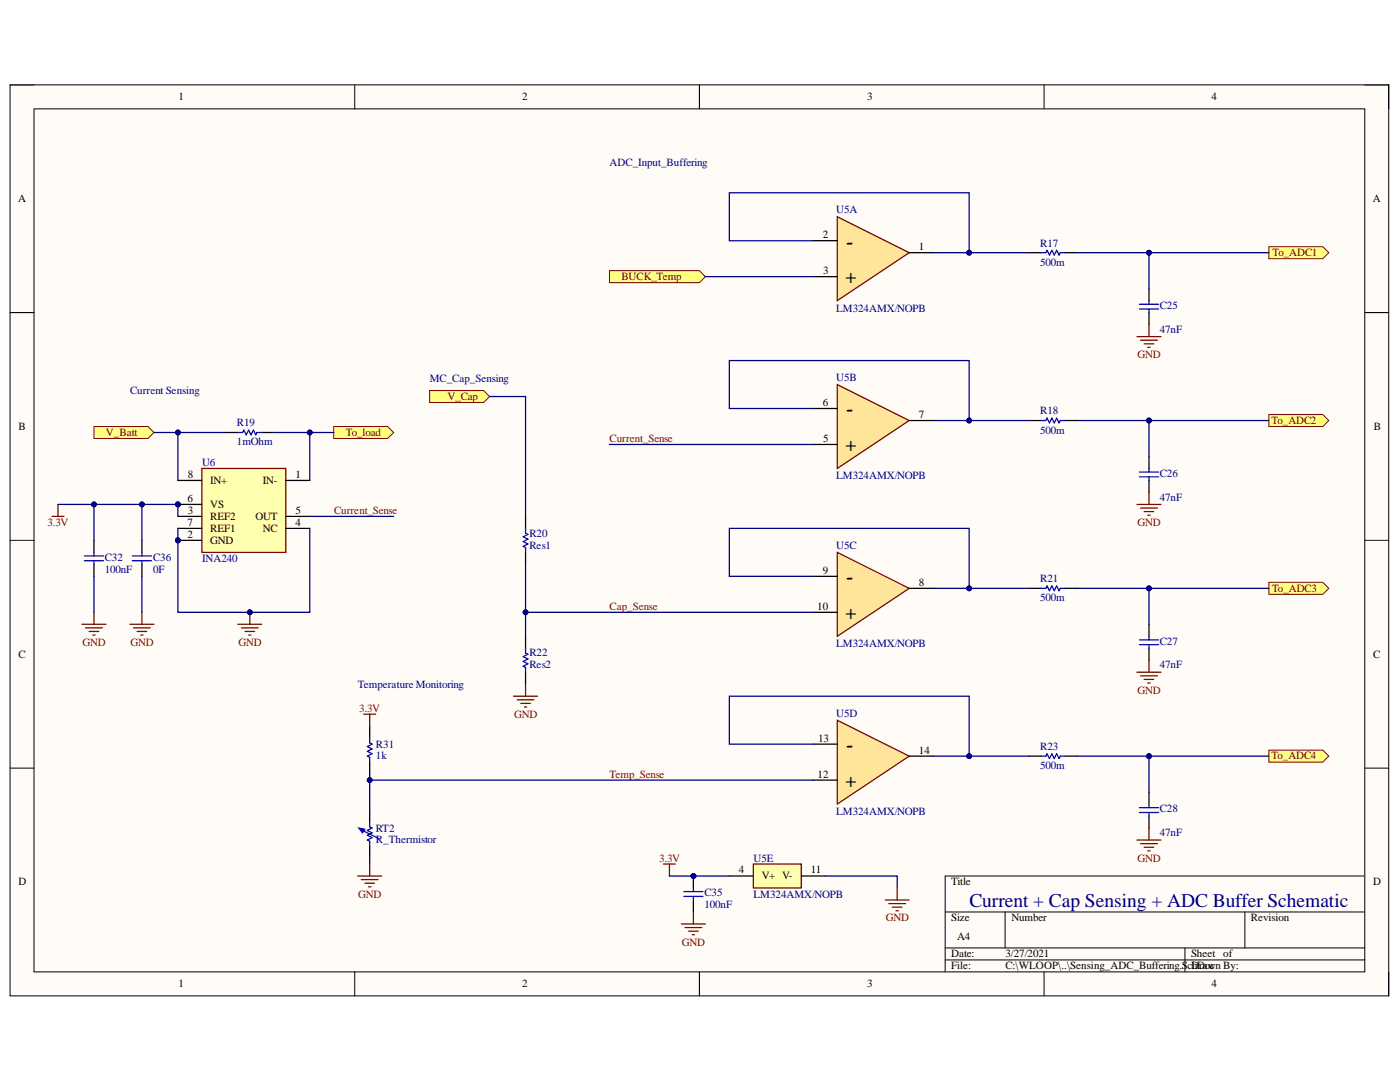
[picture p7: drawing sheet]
<svg xmlns="http://www.w3.org/2000/svg" width="279mm" height="216mm" viewBox="0 0 279 216" stroke-linecap="round" stroke-linejoin="round" font-family="sans-serif">
<defs><g id="words">
<g font-size="5.1">
<text x="168.8" y="49.8">-</text>
<text x="168.8" y="83.3">-</text>
<text x="168.8" y="116.8">-</text>
<text x="168.8" y="150.3">-</text>
</g>
<g font-size="3.9">
<text x="168.8" y="56.5">+</text>
<text x="168.8" y="90">+</text>
<text x="168.8" y="123.5">+</text>
<text x="168.8" y="157">+</text>
</g>
<text font-size="3.9" fill="#000080" x="193.5" y="181.1">Current + Cap Sensing + ADC Buffer Schematic</text>
<g font-size="2.2">
<text x="35.6" y="20">1</text>
<text x="104.2" y="20">2</text>
<text x="173.1" y="20">3</text>
<text x="241.8" y="20">4</text>
<text x="3.6" y="40.3">A</text>
<text x="274" y="40.3">A</text>
<text x="164.2" y="47.5">2</text>
<text x="183.4" y="49.9">1</text>
<text x="164.3" y="54.7">3</text>
<text x="164.2" y="81">6</text>
<text x="183.4" y="83.4">7</text>
<text x="3.7" y="85.8">B</text>
<text x="164.3" y="88.2">5</text>
<text x="274.2" y="85.8">B</text>
<text x="37.5" y="95.4">8</text>
<text x="59" y="95.4">1</text>
<text x="37.4" y="100.1">6</text>
<text x="42" y="96.6">IN+</text>
<text x="42" y="101.3">VS</text>
<text x="52.4" y="96.6">IN-</text>
<text x="37.4" y="107.3">2</text>
<text x="37.4" y="104.9">7</text>
<text x="37.5" y="102.6">3</text>
<text x="42" y="103.8">REF2</text>
<text x="42" y="106.1">REF1</text>
<text x="51" y="103.8">OUT</text>
<text x="52.4" y="106.1">NC</text>
<text x="59" y="104.9">4</text>
<text x="59" y="102.6">5</text>
<text x="42" y="108.5">GND</text>
<text x="164.2" y="114.5">9</text>
<text x="183.4" y="116.9">8</text>
<text x="163.1" y="121.7">10</text>
<text x="3.7" y="131.2">C</text>
<text x="274.1" y="131.2">C</text>
<text x="163.3" y="148">13</text>
<text x="163.2" y="155.2">12</text>
<text x="183.4" y="150.4">14</text>
<text x="3.7" y="176.7">D</text>
<text x="147.4" y="174.3">4</text>
<text x="152" y="175.5">V+ V-</text>
<text x="161.8" y="174.3">11</text>
<text x="189.8" y="176.7">Title</text>
<text x="274.1" y="176.7">D</text>
<text x="189.8" y="183.8">Size</text>
<text x="201.8" y="183.8">Number</text>
<text x="249.6" y="183.8">Revision</text>
<text x="189.8" y="191">Date:</text>
<text x="191" y="187.5">A4</text>
<text x="200.6" y="191">3/27/2021</text>
<text x="237.7" y="191">Sheet of</text>
<text x="35.6" y="197">1</text>
<text x="104.2" y="197">2</text>
<text x="173.1" y="197">3</text>
<text x="189.8" y="193.4">File:</text>
<text x="200.6" y="193.4">C:\WLOOP\..\Sensing_ADC_Buffering.S</text>
<text x="237" y="193.4">cDrawn By:</text>
<text x="237.9" y="193.4">hDoc</text>
<text x="241.8" y="197">4</text>
</g>
<g font-size="2.2" fill="#000080">
<text x="121.6" y="33.2">ADC_Input_Buffering</text>
<text x="166.9" y="42.5">U5A</text>
<text x="207.6" y="53">500m</text>
<text x="207.6" y="49.2">R17</text>
<text x="166.9" y="62.2">LM324AMX/NOPB</text>
<text x="231.4" y="61.6">C25</text>
<text x="231.4" y="66.4">47nF</text>
<text x="85.8" y="76.2">MC_Cap_Sensing</text>
<text x="166.9" y="76">U5B</text>
<text x="26" y="78.6">Current Sensing</text>
<text x="207.6" y="82.7">R18</text>
<text x="47.3" y="88.9">1mOhm</text>
<text x="47.3" y="85.1">R19</text>
<text x="207.6" y="86.5">500m</text>
<text x="40.3" y="92.9">U6</text>
<text x="166.9" y="95.6">LM324AMX/NOPB</text>
<text x="231.4" y="95.1">C26</text>
<text x="231.4" y="99.9">47nF</text>
<text x="105.7" y="107.1">R20</text>
<text x="20.9" y="111.9">C32</text>
<text x="30.5" y="111.9">C36</text>
<text x="40.3" y="112.1">INA240</text>
<text x="105.7" y="109.5">Res1</text>
<text x="166.9" y="109.5">U5C</text>
<text x="20.9" y="114.2">100nF</text>
<text x="30.5" y="114.2">0F</text>
<text x="207.6" y="120">500m</text>
<text x="207.6" y="116.2">R21</text>
<text x="105.7" y="131">R22</text>
<text x="166.9" y="129">LM324AMX/NOPB</text>
<text x="231.4" y="128.6">C27</text>
<text x="71.4" y="137.3">Temperature Monitoring</text>
<text x="105.7" y="133.4">Res2</text>
<text x="231.4" y="133.4">47nF</text>
<text x="166.9" y="143">U5D</text>
<text x="75" y="149.2">R31</text>
<text x="207.6" y="149.7">R23</text>
<text x="75" y="151.5">1k</text>
<text x="207.6" y="153.5">500m</text>
<text x="75" y="165.9">RT2</text>
<text x="166.9" y="162.5">LM324AMX/NOPB</text>
<text x="231.4" y="166.8">47nF</text>
<text x="231.4" y="162.1">C28</text>
<text x="75" y="168.3">R_Thermistor</text>
<text x="150.4" y="171.9">U5E</text>
<text x="140.6" y="178.9">C35</text>
<text x="150.4" y="179.1">LM324AMX/NOPB</text>
<text x="140.6" y="181.2">100nF</text>
</g>
<g font-size="2.2" fill="#800000">
<text x="253.9" y="51.1">To_ADC1</text>
<text x="124" y="55.9">BUCK_Temp</text>
<text x="227" y="71.5">GND</text>
<text x="89.3" y="79.8">V_Cap</text>
<text x="21.1" y="87">V_Batt</text>
<text x="69" y="87">To_load</text>
<text x="121.6" y="88.2">Current_Sense</text>
<text x="253.8" y="84.6">To_ADC2</text>
<text x="9.5" y="104.9">3.3V</text>
<text x="66.7" y="102.6">Current_Sense</text>
<text x="227" y="104.9">GND</text>
<text x="253.9" y="118.1">To_ADC3</text>
<text x="121.6" y="121.7">Cap_Sense</text>
<text x="16.5" y="128.9">GND</text>
<text x="26.1" y="128.9">GND</text>
<text x="47.6" y="128.9">GND</text>
<text x="71.6" y="142">3.3V</text>
<text x="102.6" y="143.2">GND</text>
<text x="227" y="138.4">GND</text>
<text x="121.6" y="155.2">Temp_Sense</text>
<text x="253.8" y="151.5">To_ADC4</text>
<text x="131.5" y="171.9">3.3V</text>
<text x="227" y="171.9">GND</text>
<text x="71.5" y="179.1">GND</text>
<text x="176.8" y="183.8">GND</text>
<text x="136.1" y="188.7">GND</text>
</g>
</g></defs>
<path d="M2 16.9h275.2v181.8h-275.2z" fill-rule="evenodd" fill="#fffcf8"/>
<path d="M2 16.9h275.2v181.8h-275.2z" fill="none" stroke="#000" stroke-width=".2"/>
<path d="M6.8 21.7h265.6v172.2h-265.6z" fill-rule="evenodd" fill="#fffcf8"/>
<g fill="none" stroke="#000" stroke-width=".2">
<path d="M2 16.9h4.8M70.8 16.9v4.8M139.6 16.9v4.8M208.4 16.9v4.8M272.4 16.9h4.8v4.8M6.8 21.7h265.6v172.2h-265.6zM2 62.4h4.8M272.4 62.4h4.8M2 107.8h4.8M272.4 107.8h4.8M2 153.3h4.8M272.4 153.3h4.8"/>
<path d="M272.4 174.8h-83.8v19.1M70.8 193.9v4.8M139.6 193.9v4.8M188.6 182h83.8M188.6 189.2h83.8M188.6 191.5h83.8M200.6 182v7.2M208.4 193.9v4.8M236.5 189.2v4.7M248.4 182v7.2M277.2 193.9v4.8"/>
</g>
<path d="M229.3 57.6v2.4M229.3 62.4v2.4" fill="none" stroke="#000" stroke-width=".25"/>
<path d="M229.3 60v.7M227.4 60.7h3.8M227.4 61.7h3.8M229.3 61.7v.7" fill="none" stroke="#00f" stroke-width=".25"/>
<path d="M226.9 67.2h4.8M227.6 67.9h3.4M228.3 68.6h2M229.1 69.3h.4M229.3 64.8v2.4" fill="none" stroke="#800000" stroke-width=".25"/>
<path d="M121.6 54h18l1.2 1.2-1.2 1.2h-18z" fill-rule="evenodd" fill="#ffff80"/>
<path d="M121.6 54h18l1.2 1.2-1.2 1.2h-18z" fill="none" stroke="#800000" stroke-width=".2"/>
<path d="M253.2 49.2h10.8l1.2 1.2-1.2 1.2h-10.8z" fill-rule="evenodd" fill="#ffff80"/>
<path d="M253.2 49.2h10.8l1.2 1.2-1.2 1.2h-10.8z" fill="none" stroke="#800000" stroke-width=".2"/>
<path d="M229.3 91.1v2.4M229.3 95.9v2.4" fill="none" stroke="#000" stroke-width=".25"/>
<path d="M227.4 94.2h3.8M227.4 95.1h3.8M229.3 93.5v.7M229.3 95.1v.8" fill="none" stroke="#00f" stroke-width=".25"/>
<path d="M229.3 98.3v2.4M226.9 100.7h4.8M227.6 101.4h3.4M228.3 102.1h2M229.1 102.8h.4" fill="none" stroke="#800000" stroke-width=".25"/>
<path d="M253.2 82.7h10.8l1.2 1.2-1.2 1.2h-10.8z" fill-rule="evenodd" fill="#ffff80"/>
<path d="M253.2 82.7h10.8l1.2 1.2-1.2 1.2h-10.8z" fill="none" stroke="#800000" stroke-width=".2"/>
<path d="M229.3 124.6v2.4M229.3 129.4v2.3" fill="none" stroke="#000" stroke-width=".25"/>
<path d="M227.4 127.7h3.8M227.4 128.6h3.8M229.3 127v.7M229.3 128.6v.8" fill="none" stroke="#00f" stroke-width=".25"/>
<path d="M226.9 134.1h4.8M227.6 134.9h3.4M228.3 135.6h2M229.1 136.3h.4M229.3 131.7v2.4" fill="none" stroke="#800000" stroke-width=".25"/>
<path d="M253.2 116.2h10.8l1.2 1.2-1.2 1.2h-10.8z" fill-rule="evenodd" fill="#ffff80"/>
<path d="M253.2 116.2h10.8l1.2 1.2-1.2 1.2h-10.8z" fill="none" stroke="#800000" stroke-width=".2"/>
<path d="M229.3 158.1v2.3M229.3 162.8v2.4" fill="none" stroke="#000" stroke-width=".25"/>
<path d="M227.4 161.2h3.8M227.4 162.1h3.8M229.3 160.4v.8M229.3 162.1v.7" fill="none" stroke="#00f" stroke-width=".25"/>
<path d="M226.9 167.6h4.8M227.6 168.3h3.4M228.3 169.1h2M229.1 169.8h.4M229.3 165.2v2.4" fill="none" stroke="#800000" stroke-width=".25"/>
<path d="M167.1 43.2l14.3 7.2-14.3 9.6z" fill="#ffe599"/>
<path d="M167.1 43.2l14.3 7.2-14.3 9.6z" fill="none" stroke="#5b0f00" stroke-width=".25"/>
<path d="M162.3 55.2h4.8M162.3 48h4.8M181.4 50.4h4.8" fill="none" stroke="#000" stroke-width=".25"/>
<path d="M167.1 76.7l14.3 7.2-14.3 9.6z" fill="#ffe599"/>
<path d="M167.1 76.7l14.3 7.2-14.3 9.6z" fill="none" stroke="#5b0f00" stroke-width=".25"/>
<path d="M162.3 88.7h4.8M162.3 81.5h4.8M181.4 83.9h4.8" fill="none" stroke="#000" stroke-width=".25"/>
<path d="M167.1 110.2l14.3 7.2-14.3 9.6z" fill="#ffe599"/>
<path d="M167.1 110.2l14.3 7.2-14.3 9.6z" fill="none" stroke="#5b0f00" stroke-width=".25"/>
<path d="M162.3 115h4.8M181.4 117.4h4.8M162.3 122.2h4.8" fill="none" stroke="#000" stroke-width=".25"/>
<path d="M167.1 143.7l14.3 7.2-14.3 9.5z" fill="#ffe599"/>
<path d="M167.1 143.7l14.3 7.2-14.3 9.5z" fill="none" stroke="#5b0f00" stroke-width=".25"/>
<path d="M162.3 155.7h4.8M162.3 148.5h4.8M181.4 150.9h4.8" fill="none" stroke="#000" stroke-width=".25"/>
<path d="M150.3 172.4h9.6v4.8h-9.6z" fill-rule="evenodd" fill="#ffffb0"/>
<path d="M102.5 138.9h4.8M103.2 139.6h3.4M104.9 136.5v2.4M103.9 140.4h1.9M104.6 141.1h.5M150.3 172.4h9.6v4.8h-9.6zM176.7 179.6h4.7M179.1 177.2v2.4M177.4 180.3h3.3M178.1 181h1.9M178.8 181.7h.5" fill="none" stroke="#800000" stroke-width=".25"/>
<g fill="none" stroke="#000" stroke-width=".25">
<path d="M205.4 50.4h2.4M212.6 50.4h2.3M205.4 83.9h2.4M212.6 83.9h2.3M104.9 103v2.4M104.9 110.2v2.4M205.4 117.4h2.4M212.6 117.4h2.3M104.9 127v2.3M104.9 134.1v2.4M205.4 150.9h2.4M212.6 150.9h2.3"/>
<path d="M145.6 174.8h4.7M159.9 174.8h4.8"/>
</g>
<path d="M207.8 50.4h.9l.3-.5 .4 1 .5-1 .5 1 .5-1 .5 1 .2-.5h1M207.8 83.9h.9l.3-.5 .4 1 .5-1 .5 1 .5-1 .5 1 .2-.5h1M104.9 105.4v1l.5 .2-1 .5 1 .5-1 .5 1 .4-1 .5 .5 .3v.9M207.8 117.4h.9l.3-.5 .4 1 .5-1 .5 1 .5-1 .5 1 .2-.5h1M104.9 129.3v1l.5 .2-1 .5 1 .5-1 .5 1 .5-1 .4 .5 .3v.9M207.8 150.9h.9l.3-.5 .4 1 .5-1 .5 1 .5-1 .5 1 .2-.5h1" fill="none" stroke="#00f" stroke-width=".25"/>
<path d="M85.7 77.9h10.8l1.2 1.2-1.2 1.2h-10.8z" fill-rule="evenodd" fill="#ffff80"/>
<path d="M85.7 77.9h10.8l1.2 1.2-1.2 1.2h-10.8z" fill="none" stroke="#800000" stroke-width=".2"/>
<path d="M18.8 85.1h10.7l1.2 1.2-1.2 1.2h-10.7z" fill-rule="evenodd" fill="#ffff80"/>
<path d="M18.8 85.1h10.7l1.2 1.2-1.2 1.2h-10.7z" fill="none" stroke="#800000" stroke-width=".2"/>
<path d="M66.6 85.1h10.8l1.2 1.2-1.2 1.2h-10.8z" fill-rule="evenodd" fill="#ffff80"/>
<path d="M66.6 85.1h10.8l1.2 1.2-1.2 1.2h-10.8z" fill="none" stroke="#800000" stroke-width=".2"/>
<circle cx="35.5" cy="107.8" r=".48" fill="#000080"/>
<circle cx="35.5" cy="107.8" r=".48" fill="none" stroke="#000080" stroke-width=".2"/>
<circle cx="35.5" cy="100.6" r=".48" fill="#000080"/>
<circle cx="35.5" cy="100.6" r=".48" fill="none" stroke="#000080" stroke-width=".2"/>
<path d="M40.3 93.5h16.7v16.7h-16.7z" fill-rule="evenodd" fill="#ffffb0"/>
<path d="M40.3 93.5h16.7v16.7h-16.7z" fill="none" stroke="#800000" stroke-width=".25"/>
<path d="M35.5 95.9h4.8M57 95.9h4.8M35.5 107.8h4.8M57 105.4h4.8" fill="none" stroke="#000" stroke-width=".25"/>
<circle cx="35.5" cy="107.8" r=".48" fill="#000080"/>
<circle cx="35.5" cy="107.8" r=".48" fill="none" stroke="#000080" stroke-width=".2"/>
<path d="M35.5 100.7h4.8" fill="none" stroke="#000" stroke-width=".25"/>
<circle cx="35.5" cy="100.6" r=".48" fill="#000080"/>
<circle cx="35.5" cy="100.6" r=".48" fill="none" stroke="#000080" stroke-width=".2"/>
<path d="M35.5 103h4.8M35.5 105.4h4.8M57 103h4.8" fill="none" stroke="#000" stroke-width=".25"/>
<path d="M47.5 124.6h4.7M48.2 125.3h3.3M48.9 126h1.9M49.6 126.7h.5M49.9 122.2v2.4" fill="none" stroke="#800000" stroke-width=".25"/>
<circle cx="49.9" cy="122.2" r=".48" fill="#000080"/>
<circle cx="49.9" cy="122.2" r=".48" fill="none" stroke="#000080" stroke-width=".2"/>
<path d="M45.1 86.3h2.4M52.2 86.3h2.4M18.8 107.8v2.4M18.8 112.6v2.4M28.3 107.8v2.4M28.3 112.6v2.4" fill="none" stroke="#000" stroke-width=".25"/>
<path d="M47.5 86.3h.9l.3-.5 .4 1 .5-1 .5 1 .5-1 .5 1 .2-.5h.9M16.8 110.9h3.9M16.8 111.9h3.9M18.8 110.2v.7M18.8 111.9v.7M26.4 110.9h3.8M26.4 111.9h3.8M28.3 110.2v.7M28.3 111.9v.7" fill="none" stroke="#00f" stroke-width=".25"/>
<path d="M10.4 103h2.4M11.6 100.7v2.3M16.4 124.6h4.7M17.1 125.3h3.3M17.8 126h1.9M18.5 126.7h.5M18.8 122.2v2.4M25.9 124.6h4.8M26.6 125.3h3.4M27.4 126h1.9M28.1 126.7h.5M28.3 122.2v2.4" fill="none" stroke="#800000" stroke-width=".25"/>
<path d="M253.2 149.7h10.8l1.2 1.2-1.2 1.2h-10.8z" fill-rule="evenodd" fill="#ffff80"/>
<path d="M253.2 149.7h10.8l1.2 1.2-1.2 1.2h-10.8z" fill="none" stroke="#800000" stroke-width=".2"/>
<path d="M73.8 161.6v2.4M73.8 168.8v2.4" fill="none" stroke="#000" stroke-width=".25"/>
<path d="M72.3 165.7l3.4 1.7M73.8 164v1l.5 .2-1 .5 1 .5-1 .5 1 .4-1 .5 .5 .3v.9" fill="none" stroke="#00f" stroke-width=".25"/>
<path d="M71.6 165.2l1.2 .3-.5 .7z" fill="#00f"/>
<path d="M73.8 147.3v.9l.5 .3-1 .5 1 .4-1 .5 1 .5-1 .5 .5 .2v1M71.6 165.2l1.2 .3-.5 .7z" fill="none" stroke="#00f" stroke-width=".25"/>
<path d="M73.8 144.9v2.4M73.8 152.1v2.4" fill="none" stroke="#000" stroke-width=".25"/>
<path d="M72.6 142.5h2.4M73.8 142.5v2.4M71.4 174.8h4.8M72.1 175.5h3.4M72.8 176.2h1.9M73.5 177h.5M73.8 172.4v2.4M132.4 172.4h2.4M133.6 172.4v2.4" fill="none" stroke="#800000" stroke-width=".25"/>
<circle cx="138.4" cy="174.8" r=".48" fill="#000080"/>
<circle cx="138.4" cy="174.8" r=".48" fill="none" stroke="#000080" stroke-width=".2"/>
<path d="M138.4 174.8v2.4M138.4 179.6v2.4" fill="none" stroke="#000" stroke-width=".25"/>
<circle cx="138.4" cy="174.8" r=".48" fill="#000080"/>
<circle cx="138.4" cy="174.8" r=".48" fill="none" stroke="#000080" stroke-width=".2"/>
<path d="M136.5 177.9h3.8M136.5 178.9h3.8M138.4 177.2v.7M138.4 178.9v.7" fill="none" stroke="#00f" stroke-width=".25"/>
<path d="M136 184.4h4.8M136.7 185.1h3.4M137.4 185.8h1.9M138.1 186.5h.5M138.4 182v2.4" fill="none" stroke="#800000" stroke-width=".25"/>
<path d="M73.8 155.7v5.9" fill="none" stroke="#000080" stroke-width=".25"/>
<circle cx="73.8" cy="155.7" r=".48" fill="#000080"/>
<circle cx="73.8" cy="155.7" r=".48" fill="none" stroke="#000080" stroke-width=".2"/>
<path d="M11.6 100.7h23.9v2.3" fill="none" stroke="#000080" stroke-width=".25"/>
<circle cx="18.8" cy="100.6" r=".48" fill="#000080"/>
<circle cx="18.8" cy="100.6" r=".48" fill="none" stroke="#000080" stroke-width=".2"/>
<circle cx="28.3" cy="100.6" r=".48" fill="#000080"/>
<circle cx="28.3" cy="100.6" r=".48" fill="none" stroke="#000080" stroke-width=".2"/>
<circle cx="35.5" cy="100.6" r=".48" fill="#000080"/>
<circle cx="35.5" cy="100.6" r=".48" fill="none" stroke="#000080" stroke-width=".2"/>
<path d="M30.7 86.3h4.8v9.6" fill="none" stroke="#000080" stroke-width=".25"/>
<circle cx="35.5" cy="86.3" r=".48" fill="#000080"/>
<circle cx="35.5" cy="86.3" r=".48" fill="none" stroke="#000080" stroke-width=".2"/>
<path d="M35.5 105.4v16.8h26.3v-16.8" fill="none" stroke="#000080" stroke-width=".25"/>
<circle cx="35.5" cy="107.8" r=".48" fill="#000080"/>
<circle cx="35.5" cy="107.8" r=".48" fill="none" stroke="#000080" stroke-width=".2"/>
<circle cx="49.9" cy="122.2" r=".48" fill="#000080"/>
<circle cx="49.9" cy="122.2" r=".48" fill="none" stroke="#000080" stroke-width=".2"/>
<path d="M35.5 86.3h9.6" fill="none" stroke="#000080" stroke-width=".25"/>
<circle cx="35.5" cy="86.3" r=".48" fill="#000080"/>
<circle cx="35.5" cy="86.3" r=".48" fill="none" stroke="#000080" stroke-width=".2"/>
<path d="M54.6 86.3h7.2v9.6" fill="none" stroke="#000080" stroke-width=".25"/>
<circle cx="61.8" cy="86.3" r=".48" fill="#000080"/>
<circle cx="61.8" cy="86.3" r=".48" fill="none" stroke="#000080" stroke-width=".2"/>
<path d="M61.8 86.3h4.8M61.8 103h16.8" fill="none" stroke="#000080" stroke-width=".25"/>
<circle cx="61.8" cy="86.3" r=".48" fill="#000080"/>
<circle cx="61.8" cy="86.3" r=".48" fill="none" stroke="#000080" stroke-width=".2"/>
<path d="M73.8 154.5v1.2h88.5" fill="none" stroke="#000080" stroke-width=".25"/>
<circle cx="73.8" cy="155.7" r=".48" fill="#000080"/>
<circle cx="73.8" cy="155.7" r=".48" fill="none" stroke="#000080" stroke-width=".2"/>
<path d="M97.7 79.1h7.2v23.9M104.9 122.2h57.4" fill="none" stroke="#000080" stroke-width=".25"/>
<circle cx="104.9" cy="122.2" r=".48" fill="#000080"/>
<circle cx="104.9" cy="122.2" r=".48" fill="none" stroke="#000080" stroke-width=".2"/>
<path d="M121.6 88.7h40.7M133.6 174.8h12" fill="none" stroke="#000080" stroke-width=".25"/>
<circle cx="138.4" cy="174.8" r=".48" fill="#000080"/>
<circle cx="138.4" cy="174.8" r=".48" fill="none" stroke="#000080" stroke-width=".2"/>
<path d="M140.8 55.2h21.5M162.3 148.5h-16.7v-9.6h47.8v12" fill="none" stroke="#000080" stroke-width=".25"/>
<circle cx="193.4" cy="150.9" r=".48" fill="#000080"/>
<circle cx="193.4" cy="150.9" r=".48" fill="none" stroke="#000080" stroke-width=".2"/>
<path d="M162.3 115h-16.7v-9.6h47.8v12h-7.2" fill="none" stroke="#000080" stroke-width=".25"/>
<circle cx="193.4" cy="117.4" r=".48" fill="#000080"/>
<circle cx="193.4" cy="117.4" r=".48" fill="none" stroke="#000080" stroke-width=".2"/>
<path d="M162.3 81.5h-16.7v-9.6h47.8v12" fill="none" stroke="#000080" stroke-width=".25"/>
<circle cx="193.4" cy="83.9" r=".48" fill="#000080"/>
<circle cx="193.4" cy="83.9" r=".48" fill="none" stroke="#000080" stroke-width=".2"/>
<path d="M162.3 48h-16.7v-9.5h47.8v11.9h-7.2" fill="none" stroke="#000080" stroke-width=".25"/>
<circle cx="193.4" cy="50.4" r=".48" fill="#000080"/>
<circle cx="193.4" cy="50.4" r=".48" fill="none" stroke="#000080" stroke-width=".2"/>
<path d="M186.2 150.9h19.2M164.7 174.8h14.4v2.4" fill="none" stroke="#000080" stroke-width=".25"/>
<circle cx="193.4" cy="150.9" r=".48" fill="#000080"/>
<circle cx="193.4" cy="150.9" r=".48" fill="none" stroke="#000080" stroke-width=".2"/>
<path d="M186.2 83.9h19.2" fill="none" stroke="#000080" stroke-width=".25"/>
<circle cx="193.4" cy="83.9" r=".48" fill="#000080"/>
<circle cx="193.4" cy="83.9" r=".48" fill="none" stroke="#000080" stroke-width=".2"/>
<path d="M193.4 117.4h12" fill="none" stroke="#000080" stroke-width=".25"/>
<circle cx="193.4" cy="117.4" r=".48" fill="#000080"/>
<circle cx="193.4" cy="117.4" r=".48" fill="none" stroke="#000080" stroke-width=".2"/>
<path d="M193.4 50.4h12" fill="none" stroke="#000080" stroke-width=".25"/>
<circle cx="193.4" cy="50.4" r=".48" fill="#000080"/>
<circle cx="193.4" cy="50.4" r=".48" fill="none" stroke="#000080" stroke-width=".2"/>
<path d="M214.9 150.9h14.4v7.2" fill="none" stroke="#000080" stroke-width=".25"/>
<circle cx="229.3" cy="150.9" r=".48" fill="#000080"/>
<circle cx="229.3" cy="150.9" r=".48" fill="none" stroke="#000080" stroke-width=".2"/>
<path d="M214.9 117.4h14.4v7.2" fill="none" stroke="#000080" stroke-width=".25"/>
<circle cx="229.3" cy="117.4" r=".48" fill="#000080"/>
<circle cx="229.3" cy="117.4" r=".48" fill="none" stroke="#000080" stroke-width=".2"/>
<path d="M214.9 83.9h14.4v7.2" fill="none" stroke="#000080" stroke-width=".25"/>
<circle cx="229.3" cy="83.9" r=".48" fill="#000080"/>
<circle cx="229.3" cy="83.9" r=".48" fill="none" stroke="#000080" stroke-width=".2"/>
<path d="M214.9 50.4h14.4v7.2" fill="none" stroke="#000080" stroke-width=".25"/>
<circle cx="229.3" cy="50.4" r=".48" fill="#000080"/>
<circle cx="229.3" cy="50.4" r=".48" fill="none" stroke="#000080" stroke-width=".2"/>
<path d="M229.3 150.9h23.9" fill="none" stroke="#000080" stroke-width=".25"/>
<circle cx="229.3" cy="150.9" r=".48" fill="#000080"/>
<circle cx="229.3" cy="150.9" r=".48" fill="none" stroke="#000080" stroke-width=".2"/>
<path d="M229.3 117.4h23.9" fill="none" stroke="#000080" stroke-width=".25"/>
<circle cx="229.3" cy="117.4" r=".48" fill="#000080"/>
<circle cx="229.3" cy="117.4" r=".48" fill="none" stroke="#000080" stroke-width=".2"/>
<path d="M229.3 83.9h23.9" fill="none" stroke="#000080" stroke-width=".25"/>
<circle cx="229.3" cy="83.9" r=".48" fill="#000080"/>
<circle cx="229.3" cy="83.9" r=".48" fill="none" stroke="#000080" stroke-width=".2"/>
<path d="M229.3 50.4h23.9" fill="none" stroke="#000080" stroke-width=".25"/>
<circle cx="229.3" cy="50.4" r=".48" fill="#000080"/>
<circle cx="229.3" cy="50.4" r=".48" fill="none" stroke="#000080" stroke-width=".2"/>
<path d="M18.8 100.7v7.1M18.8 115v7.2" fill="none" stroke="#000080" stroke-width=".25"/>
<circle cx="18.8" cy="100.6" r=".48" fill="#000080"/>
<circle cx="18.8" cy="100.6" r=".48" fill="none" stroke="#000080" stroke-width=".2"/>
<path d="M28.3 100.7v7.1M28.3 115v7.2" fill="none" stroke="#000080" stroke-width=".25"/>
<circle cx="28.3" cy="100.6" r=".48" fill="#000080"/>
<circle cx="28.3" cy="100.6" r=".48" fill="none" stroke="#000080" stroke-width=".2"/>
<path d="M104.9 112.6v14.4M73.8 171.2v1.2" fill="none" stroke="#000080" stroke-width=".25"/>
<circle cx="104.9" cy="122.2" r=".48" fill="#000080"/>
<circle cx="104.9" cy="122.2" r=".48" fill="none" stroke="#000080" stroke-width=".2"/>
<use href="#words"/>
</svg>
